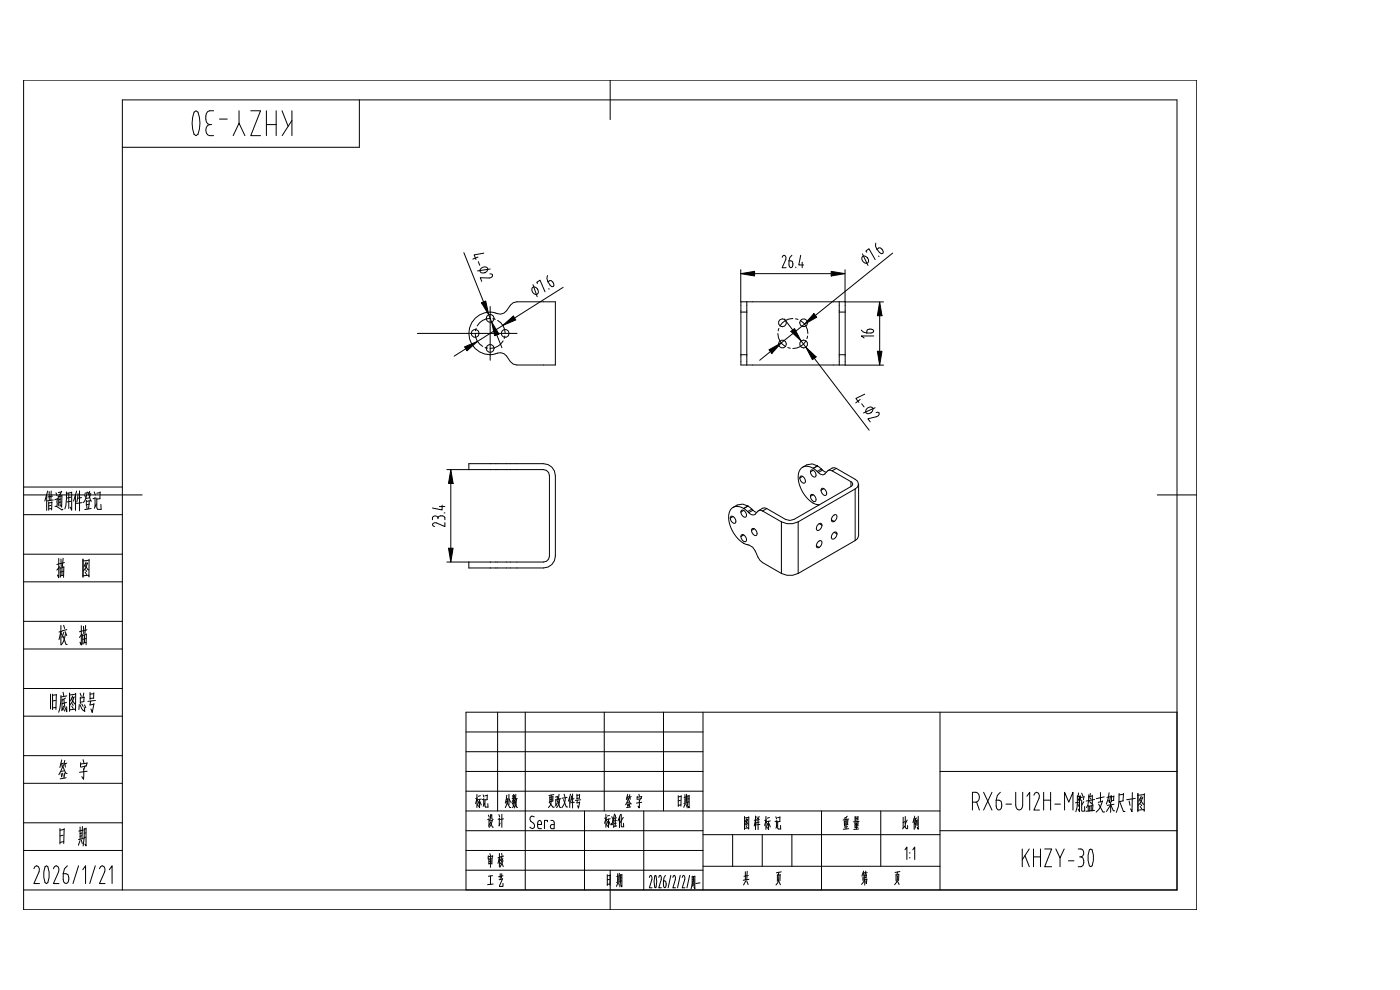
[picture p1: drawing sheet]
<svg xmlns="http://www.w3.org/2000/svg" width="297mm" height="210mm" viewBox="0 0 297 210" stroke-linecap="round" stroke-linejoin="round" font-family="sans-serif">
<g fill="none" stroke="#000" stroke-width=".21">
<path d="M129.4 17v8.4M26 21.2h223.7v167.6h-223.7zM5 105h25.1M245.5 105h8.4M105.6 151.1v20.9M111.4 151.1v37.7M128.2 151.1v20.9M140.8 151.1v20.9M149.1 151.1v37.7M199.4 151.1v37.7M249.7 151.1h-150.8v37.7M98.9 172h100.5"/>
<path d="M98.9 167.8h50.2M124 172v16.8M136.6 172v16.8M199.4 176.2h50.3M199.4 163.6h50.3M129.4 184.6v8.4"/>
</g>
<g fill="none" stroke="#000" stroke-width=".21">
<path d="M5 17h248.9v176h-248.9zM76.2 21.2v10h-50.2M5 117.6h21M5 109.2h21M5 103.3h21M5 137.7h21M5 131.8h21M5 123.4h21M5 151.9h21M5 146h21M98.9 159.5h50.2M98.9 155.3h50.2"/>
<path d="M5 174.5h21M5 166.2h21M5 160.3h21M98.9 176.2h50.2M98.9 163.6h50.2M149.1 177h50.3M155.4 177v6.8M161.7 177v6.8M168 177v6.8M174.3 172v16.8M186.8 172v11.8M5 180.4h21"/>
<path d="M5 188.8h21M98.9 184.6h50.2M98.9 180.4h50.2M149.1 183.8h50.3"/>
</g>
<g fill="none" stroke="#000" stroke-width=".21">
<path d="M41.2 23.8l.4-.3 .4 .3a6.8 6.8 0 0 1 0 4.7l-.4 .3-.4-.3a6.8 6.8 0 0 1 0-4.7zM44.5 26.4a1.24 1.24 0 0 0-.8 1.2 1.24 1.24 0 0 0 .8 1.2h.8M44.5 26.4h.4M45.3 23.5h-.8a1.37 1.37 0 0 0-.8 1.8l.1 .5 .3 .5 .4 .1M46.6 25.3h1.6M49.5 28.8l1.2-2.7 1.3 2.7M50.7 23.5v2.6M53.2 23.5h2.1l-2.1 5.3h2.1M56.5 26.4h2.1M56.5 23.5v5.3M58.6 23.5v5.3M59.8 23.5l1.3 3.3"/>
<path d="M61.9 23.5v5.3M61.9 25.5l-2 3.3M9.9 105v3.3M10.1 104.2l-.6 2.1M10.3 106.5v1.7M10.4 104.3l.1 1.9M10.8 107.2l-.5 .1M10.9 104.2l-.1 1.9M11 107.9l-.7 .1M11 106.4v1.8M11 106.6l-.7 .1M11.2 105.2l-1 .2"/>
<path d="M11.3 106.1l-1.2 .1M11.7 107.4h.3l1.2 .8M11.9 104.5l.2 .6M12.2 105.8l-.6 .2M12.2 105.7l-.2 1.7M12.4 105.1v2.2M12.5 118.5v4.1l-.3-.6M12.6 104.8l.2 .4M12.6 119.6l-.5 .1M12.7 105.3v2.1M12.9 105.9l-.4 .1M12.9 118.6l.1 1.6"/>
<path d="M13 106.5l-.5 .1M13 104.3l-.6 .2M13.1 104.2l-.4 .8M13.1 105.1v2.5l-.2-.5M13.1 105.2l-.7 .2M13.4 108l-.2 .1M13.4 118.4l-.2 1.8M13.7 119.3l-1 .3M14.1 104.3l-.1 3-.2 .7M14.6 104.6v3.3M15.1 105.5l-.9 .1M15.1 106.3l-.9 .2"/>
<path d="M15.2 104.4v3.8l-.3-.6M15.2 104.4l-1.1 .3M16 105v3.2M16.3 104.2l-.7 2.1M16.6 104.7l-.3 1.8M16.9 104.1v4.3M17.3 105.5l-.8 .2M17.4 106.6l-1.2 .2M17.6 118.6v3.9M17.9 104.9l.2 .6M18.1 119.9l.6 1h.1M18.3 119.2l-.5 1.1"/>
<path d="M18.3 106.1v1.1M18.4 107.2l.1 .8M18.5 104.5l-.5 .1M18.5 119.6l-.4 .1M18.5 104.3l-.3 1.3-.5 1M18.6 119.4l-.5 1.2-.4 .5M18.7 104.4l.5 1.9h.2M18.9 107.2l-.1 .7M18.9 118.8l-1.3 .2M18.9 118.6v3.6M18.9 106.2l-.6 .2M18.9 106.2v.7"/>
<path d="M18.9 105.6l-.6 .1M19 106.9l-.7 .2M19 104.2l-.1 .7M19.3 104.6l-.3 .9M19.3 107.9l-1.3 .2M20 104.3l.2 .7M20.2 105.7l-.5 .1M20.2 105.5v1.9M20.4 106.9l-.4 .9M20.5 105.6v2.2l.2 .2h.8l-.1-1M21.2 104.5l-.7 .1M21.2 105.8l-.7 .1"/>
<path d="M21.2 104.3v1.5M12.6 120.2l-.5 .7M12.7 120.3l.1 2.1M12.9 132.7v4.1M12.9 134l-.4 1.7M12.9 134.2l.3 .5M13.1 120.4v1.7M13.2 133.9l-.7 .2M13.4 135l.6 1.7h.2M13.5 122l-.7 .2M13.5 132.6l.2 .7M13.5 121.2l-.7 .2"/>
<path d="M13.5 134.1l-.4 1.2M13.5 120.2v2.3M13.5 120.3l-.8 .2M13.8 134l.3 .8M13.9 134.4l-.3 1.2-.6 1.2M14.2 133.6l-.9 .2M17.2 132.7v4.1l-.2-.6M17.4 134.5l-.6 .7M17.4 133.8l-.6 .2M17.5 134.6l.1 2.1M17.6 122.2l1.2-.2 .1 .4M17.7 132.9l.1 1.5"/>
<path d="M17.9 134.7v1.6M18.1 121.4l.3 .5M18.2 120.9l.2 .3M18.2 132.7l-.2 1.8M18.3 136.3l-.7 .1M18.3 135.4l-.7 .2M18.3 134.5v2.2M18.3 134.6l-.8 .2M18.4 133.6l-.9 .2M10.7 147.2v3.2M11.2 147.2v3.3M11.8 148.6l-.6 .1"/>
<path d="M11.9 150.1l-.7 .1M11.9 147.4l-.7 .1M12 147.3l-.1 3.2M12.9 147.5l-.2 2.8-.3 .8M13.2 148.2v2.4M13.4 146.8l.1 .8M13.5 150.3l.2 .5M13.5 149.8l-.4 1M13.6 148.3l.2 1.8 .4 .9-.1-1.1M13.9 148.1l-.7 .4M14.1 149l-.9 .3M14.2 147.6l-1.3 .2"/>
<path d="M14.8 150.6l1.2-.2v.4M14.8 147v3.9M15.2 148.4l.6 .9h.2M15.2 149.8l.3 .5M15.3 149.3l.2 .3M15.4 147.6l-.5 1.1M15.7 148l-.4 .1M15.7 147.8l-.4 1.2-.5 .6M16.1 147.2l-1.3 .2M16.1 147.1l-.1 3.6M16.8 149.5l-.1 1M17 149.5l.3 .8 .7 .6-.1-.8"/>
<path d="M17 147.1l.3 .6M17 147.9v1.3M17.3 149.3l.3 .5M17.8 147l-.2 .9M17.8 148.8l-.8 .2M17.8 147.9l-.8 .2M17.8 147.8v1M17.9 149.5l.3 .7M19.1 146.9v1.5M19.2 148.7l-.1 .8M19.9 147.2h-.8M19.9 147l-.1 1.1"/>
<path d="M19.9 148.1l-.8 .1M19.9 149.4l-.9 .2M19.9 149.2l-.3 1.9-.3-.7M20.2 148.6l-1.6 .2M12.7 175.7v3.3M13 164.1l.1 .7M13.1 161.2l-.4 1.6M13.1 162l.1 .7M13.3 164l.1 .7M13.3 162.6l.7 1.5h.2M13.4 177.2l-.7 .1M13.4 162.4l-.9 1.9"/>
<path d="M13.4 161.9l-.5 .2M13.5 178.5l-.8 .2M13.6 175.9l-.9 .2M13.6 175.7l-.1 3.2M13.6 163.5l-.6 .1M13.7 161.3l-.2 1.1M13.7 164l-.1 1M13.8 162l.1 .7M14 165l-1.2 .2M14.2 161.9l-.6 .2M17 175.4v2.6M17 178.3l-.4 1"/>
<path d="M17.1 161.8v.9M17.3 178.2l.2 .7M17.4 176.7l-.4 .1M17.4 177.3l-.4 .1M17.5 175.3l-.1 2.6M17.6 161.1l.2 .7M17.7 176.1l-1 .2M17.7 177.9l-1 .2M17.7 163v2.3l-.3-.6M17.9 177.7l-.3 1.7M17.9 175.7v2.1M18 162.5l-.8 .2"/>
<path d="M18.1 162.4l-.3 .8M18.2 176.7l-.3 .1M18.2 177.6l-.3 .1M18.3 175.7v3.7l-.3-.3M18.3 175.8l-.4 .1M18.4 161.9l-1.3 .2M18.5 161.8l-.2 .7M18.5 163.6l-1.6 .2M101.2 168.5v2.8M101.3 169.9l-.1-.4-.3 1M101.3 169.3l-.4 .1M101.5 170.9l.2 .4"/>
<path d="M101.6 170l-.3 .8M101.7 169.6v1.7M101.8 170.1l.3 .7M101.9 168.8l-.4 .1M102.1 169.5l-.7 .2M102.5 168.6l.2 .5M102.6 169.6h-.3M102.6 169.4v1.4M102.8 170.4l-.3 .6M102.9 169.5v1.5l.1 .2h.5v-.7M103.4 168.7l-.5 .1M103.4 169.6l-.5 .1"/>
<path d="M103.4 168.6l-.1 1M103.6 172.9l.2 .4M103.7 173.8l-.3 .1M103.7 173.7v1.3M103.9 174.6l-.3 .7M104 174.3l.5 1.2h.1M104.1 173.3l-.2 .8M104.1 172.8v.6M104.3 172.8v.8l.3 .2M104.3 172.9h-.2M104.4 174l-.4 .1M104.5 174l-.2 .7-.5 .8"/>
<path d="M105.8 172.8l.2 .5M105.9 173.7l-.2 .1M105.9 173.6v1.5M106.1 174.6l-.2 .6M106.5 172.7v2.8M106.8 173.7l-.7 .1M107.4 169.9l.8 1.4h.2M107.5 168.7l-.3 1.7M107.7 169.5l-.3 .1M107.8 169.3l-.3 1.4-.3 .6M108 168.5v2.2M108 169.5l.3 .7"/>
<path d="M108.7 168.8l.2 .4M108.9 170.1l-.1 .6 .4 .4M109 168.5v1.5M109 169.4l-.4 .9M109 169.4l.2 .5M109.1 170.3l-.4 .1M109.1 170.1l-.4 1.2M109.2 168.7l-.1 .6M109.3 169.9l.3 1.4h.2M109.3 169.3l-.6 .1M109.4 168.5l-.2 1.6M109.6 169.4l-.2 1.5-.3 .5"/>
<path d="M109.7 169.4l-.4 .1M113.3 173.3l-.5-.2-.3 .2-.1 .5 .2 .4 .6 .4 .2 .5-.1 .4-.3 .3-.6-.3M114.1 174.9h.8l-.1-.7-.3-.2a1.29 1.29 0 0 0-.4 1.6l.8 .2M116.1 174.3v-.3h-.6v1.8M116.5 170.1l.8 1.2 .3-.1M116.6 169v1.1M116.9 174l.6 .2 .1 1.6-.8-.1v-.7l.8-.1M116.9 168.6v2l-.5 .7M117.2 169.5l-.5 .1M117.3 169l-.7 .1M117.3 169.9l-.7 .1M117.3 168.9v1"/>
<path d="M117.5 168.6l-1.1 .1M117.9 169.6v1.3M118.3 169l-.5 .1M118.3 168.9l-.1 .7M118.3 169.6l-.4 .1M118.3 170.3l-.4 .7M118.4 169.9l.4 1.4h.2M118.6 168.5l-.3 1.6M118.8 169.5a2.38 2.38 0 0 1-.7 1.8M118.9 169.4l-.5 .1M119.5 169.6l.6 1.6h.3M119.7 168.5l.1 .5"/>
<path d="M119.9 169.2a3.2 3.2 0 0 1-.7 2.1M120.3 169.1l-1.1 .2M120.9 169.1v2.2M121 168.5l-.4 1.4M121.3 168.8l-.2 1.3M121.5 168.4v3M121.8 169.4l-.6 .1M121.9 170.2l-.9 .1M122.4 168.5v1M122.5 169.7l-.1 .6M122.9 168.6l-.5 .1M123 168.5l-.1 .8-.5 .1"/>
<path d="M123 170.2l-.6 .1M123 170.1l-.3 1.3-.2-.5M123.2 169.7l-1.1 .1M128.5 172.7v2.8M128.7 174.1l-.2-.4-.2 .9M128.7 173.4l-.4 .2M128.9 174.2l-.3 .8M129.1 173.7v1.8l-.2-.4M129.2 174.3l.3 .7M129.3 173l-.5 .1M129.5 173.7l-.8 .1M129.8 173.2l.1 .4"/>
<path d="M130.1 173.6l-.3 1.4-.1-.3M130.2 173.5v2.1M130.4 172.7l-.3 1.3M130.5 172.9l.1 .5M130.5 173.5v1.8M130.7 174.6l-.4 .1M130.8 174l-.5 .1M130.8 173.5l-.6 .1M130.8 175.2l-.6 .1M131.4 173.3v2.3M131.6 172.7l-.5 1.4M131.8 172.7l.1 2.7h.4v-.8"/>
<path d="M132.2 173.4l-.6 1.1M133.1 170.5v.5M133.2 168.5l-.3 1.1M133.2 169.1v.4M133.3 170.5v.4M133.3 169.5l.5 1h.2M133.3 169.4l-.6 1.3M133.4 169l-.4 .1M133.5 170.1l-.4 .1M133.6 168.6l-.2 .8M133.6 170.4l-.1 .8M133.6 169.1l.1 .5"/>
<path d="M133.8 171.2l-.9 .1M133.9 169l-.4 .1M135.2 168.9l-.1 .7M135.5 168.5l.2 .4M135.6 169.8v1.6l-.2-.4M135.8 169.4l-.5 .2M135.9 169.3l-.3 .6M136.1 169l-.9 .1M136.1 168.9l-.1 .5M136.1 170.2l-1.1 .1M143.9 168.8v2.3M144.3 169.8l-.4 .1"/>
<path d="M144.5 170.7l-.6 .1M144.5 168.9l-.6 .1M144.5 168.8v2.2M145.3 168.6v1.7M145.3 170.6l-.2 .7M145.5 170.5l.1 .5M145.6 169.5h-.3M145.6 169.8l-.3 .1M145.7 168.5l-.1 1.8M145.8 169l-.7 .2M145.8 170.3l-.7 .1M145.9 168.7l-.1 2.7"/>
<path d="M146.2 169.4l-.3 .1M146.2 170.1h-.3M146.2 168.7v2.7l-.2-.3M146.2 168.8l-.3 .1M157.9 175.7l.9-.1v.3M157.9 173.2v2.7M158.3 174.2l.5 .6M158.3 175.2l.2 .3M158.3 174.8l.2 .3M158.4 173.6l-.3 .8M158.6 173.9l-.3 .1M158.6 173.8l-.6 1.2"/>
<path d="M158.8 173.4l-.9 .1M158.8 173.3v2.5M160.3 173.1v2.9M160.3 174l-.3 1.2M160.3 174.2l.2 .4M160.5 173.9l-.5 .1M160.6 173.3l.1 .4M160.8 173.9v2.1M161 173.2l-.1 .7M161.1 174.4l-.5 .1M161.1 173.9l-.6 .1M161.2 174.9l-.7 .1"/>
<path d="M162.5 173.2v2.7M162.6 174.6l-.1-.5-.3 1M162.6 173.9l-.4 .1M162.8 175.6l.2 .4M162.9 174.6l-.3 .9M163 174.2v1.7M163.2 174.7l.2 .7M163.2 173.4l-.4 .1M163.4 174.1l-.7 .2M164.6 173.3l.2 .4M164.7 174.2l-.3 .1M164.7 174.1v1.3"/>
<path d="M164.9 175l-.3 .7M165 174.2v1.5l.1 .1h.5v-.7M165.4 173.4l-.4 .1M165.5 174.3h-.5M165.5 173.3l-.1 1M179.1 174.1l.1 1.1M179.5 173.4v2.4M179.7 174.6h-.5M179.7 173.1l-.6 .5M179.8 175.4l-.7 .1M179.8 174.1l-.7 .1M179.9 174l-.1 .9"/>
<path d="M179.9 174.9l-.7 .1M180.1 173.7l-1.2 .2M180.1 175.8l-1.2 .1M181.4 174.5v.8M181.4 173.2v.9M181.7 174.6v1.3M181.9 174.9h-.4M181.9 173.6l-.5 .1M182 173.3l-.6 .1M182 173.9l-.6 .1M182 174.6h-.6M182 175.2h-.6"/>
<path d="M182 175.5l-.7 .1M182 173.2v.7M182 174.5v.7M182.2 175.8l-1.1 .1M182.2 174.2l-1.1 .1M191.6 173.4v2.2M191.9 174.3l-.3 .2M192 175.2l-.5 .6M192 173.2v2.3l.3 .3h.2v-.7M192.5 173.9l-.5 .8M193.9 173.6v2.3M194.1 173.1l-.4 1.4"/>
<path d="M194.1 174.5l.2 .4M194.3 173.6l-.3 1.2M194.4 174.1l-.2 .1M194.4 174l-.3 1.7M194.5 173.5l-.4 .1M194.6 173.8v1.3M194.8 173.1v2.8l-.2-.4M206.3 170.2h.7a1.11 1.11 0 0 0 .8-1.1 1.11 1.11 0 0 0-.8-1h-.7v3.7M207.2 170.2l.6 1.6M208.7 168.1l1.7 3.7M210.4 168.1l-1.7 3.7M211.3 169.7h.6l.5 .2a1.61 1.61 0 0 1-.3 1.9h-.4l-.3-.3z"/>
<path d="M212.2 168.1l-.6 .6-.3 1M213.4 170.6h1.2M215.5 168.1l.1 3.2 .2 .4 .4 .1 .4-.1 .3-.4 .1-3.2M217.8 168.9l.6-.8v3.7M219.3 168.7l.2-.5 .4-.1 .4 .2 .2 .5-.1 .5-1.1 2.5h1.2M221.4 169.7h1.5M221.4 168.1v3.7M222.9 168.1v3.7M223.8 170.6h1.2M225.8 171.8v-3.7l.9 2.1 .9-2.1v3.7M228.6 168.8l-.1 2.5-.3 .9M228.7 170.5l.1 .5"/>
<path d="M228.7 169.4l.2 .4M228.8 168.2l-.1 .8M229 168.9v3.3l-.3-.6M229 170.1l-.8 .2M229 168.9l-.4 .1M229.2 168.8v1M229.5 169.7l.1 2.4 .5-.1v-.9M229.5 168.3l.2 .6M229.9 170.1l-.4 .7M229.9 169l-.7 .2M230 168.9l-.2 .7M230.8 170.8l.1 1.2"/>
<path d="M231 168.6l-.2 2.2-.3 .5M231.2 171v1M231.2 170l.2 .3M231.2 169.2l.2 .3M231.3 168.3l-.1 .6M231.5 170.9v1.1M231.7 168.9l-.7 .1M231.7 168.7v1.9l-.2-.3M231.8 170.9l-.9 .1M231.9 170.7l-.1 1.3M232.2 171.9l-1.8 .2M232.2 169.6l-1.8 .3"/>
<path d="M233.1 170.6l.9 1.7 .4-.1M233.5 168.1v2M233.8 170l-.8 .2M233.9 169.9l-.5 1.3-.9 1.1M234.2 169l-1.6 .4M235.3 168.2l-.6 2.4M235.5 169l-.7 .1M235.6 168.9l-.2 1.3-.2-.5M235.6 170.1v2.2M235.8 168.8v1.3M236.3 168.9l-.5 .1M236.3 168.8l-.1 1"/>
<path d="M236.3 169.8l-.5 .1M236.3 170.6l-1.4 .2M236.5 172h-.3l-.6-1.3-.9 1.4M237.4 168.3l-.2 2.8-.4 1.2M237.5 170.1l.8 2h.4M238.3 169.9l-.9 .2M238.3 168.5l-.9 .1M238.4 168.3l-.2 1.6M239.5 169.9l.2 .9M240.2 168.1v4.1l-.4-.6M240.8 169.4l-1.8 .2M241.4 171.9l1.3-.2v.4"/>
<path d="M241.4 168.3v3.9M241.9 169.6l.6 1h.2M241.9 171.1l.3 .5M242 170.6l.2 .3M242.1 168.9l-.5 1.1M242.3 169.3l-.4 .1M242.4 169.1l-.5 1.2-.4 .5M242.8 168.5l-1.4 .2M242.8 168.3l-.1 3.6M7.2 184.3l.2-.5 .4-.2 .4 .2 .2 .6-.1 .5-1.1 2.5h1.2M9.6 183.9l.3-.3 .2 .3 .3 1.1v1.1l-.3 1.1-.2 .2-.3-.2-.3-1.1v-1.1zM11.3 184.3l.3-.5 .3-.2 .4 .2 .2 .6-.1 .5-1.1 2.5h1.2"/>
<path d="M13.4 185.3h.6l.4 .2a1.61 1.61 0 0 1-.2 1.9h-.4l-.3-.3zM14.3 183.6l-.6 .7-.3 1M16.7 183.6l-1.2 3.8M17.6 184.5l.5-.9v3.8M20.2 183.6l-1.2 3.8M21.1 184.3l.2-.5 .4-.2 .4 .2 .2 .6-.1 .5-1.1 2.5h1.2M23.2 184.5l.6-.9v3.8M103.6 181.5l-.1 .7M103.7 182.1v1.2M103.9 181.1l.2 .4M104 181.8v2.2M104.1 185.8l-.1 1.8"/>
<path d="M104.3 182.7h-.5M104.3 183.1l-.6 .1M104.4 182.2l-.7 .1M104.4 182.1l-.1 1.2M104.5 185.7l-.9 .2M104.5 181.6l-.9 .1M104.5 181.5l-.1 .5M104.6 187.5l-1.2 .2M105.9 181v2.9M105.9 181.9l-.3 1.2M105.9 182.1l.2 .4M106.1 185.3v1"/>
<path d="M106.2 181.8l-.6 .1M106.4 181l.1 .5M106.5 181.8l-.3 .7M106.5 185.3l-.1 1M106.5 183.2l.3 .6M106.5 182.4l-.3 .1M106.6 186.5l-.7 .1M106.6 186.4l-.6 1.6h.7v-.6M106.7 182.1l-.5 1.1M106.7 182.5l-.6 1.4M106.7 185.8l-.9 .2M106.9 181.6l-.7 .2"/>
<path d="M128.8 185.5v2.3M129.3 186.5l-.5 .1M129.4 187.5l-.6 .1M129.4 185.7l-.6 .1M129.5 185.5l-.1 2.3M131 185.3v1.8M131 187.3l-.2 .7M131.2 187.3l.2 .5M131.3 186.2l-.3 .1M131.3 186.6l-.3 .1M131.4 185.2l-.1 1.9M131.5 185.8l-.7 .1"/>
<path d="M131.5 187l-.7 .2M131.7 185.5l-.2 2.6M131.9 186.2h-.2M131.9 186.8l-.3 .1M131.9 185.5v2.6l-.1-.2M131.9 185.6h-.2M137.8 186.1l.2-.4 .2 .1 .1 .8-.5 1.7h.5M139 185.7a3.2 3.2 0 0 1 0 2.6 3.2 3.2 0 0 1 0-2.6zM139.8 186.1l.2-.4 .2 .1 .1 .8-.5 1.7h.5M140.7 186.9h.3a1.06 1.06 0 0 1 0 1.4l-.2-.1-.1-.5zM141.2 185.7l-.3 .4-.2 .8M142.3 185.7l-.6 2.6"/>
<path d="M142.7 186.1l.3-.4 .2 .1 .1 .8-.6 1.7h.6M144.3 185.7l-.6 2.6M144.7 186.1l.3-.4 .2 .1 .1 .8-.6 1.7h.6M146.3 185.7l-.6 2.6M146.8 185.9v1.5l-.2 1.2M147 187.2v.8M147.1 185.9v1M147.2 187.3h-.2M147.2 187.2v.5l-.2 .1M147.3 186.5l-.3 .1M147.3 186.9l-.4 .1M147.4 185.9v2.6l-.2-.4"/>
<path d="M147.4 185.9l-.6 .1M148.5 187.3l-.9 .1M158.1 184.9v1.7M158.2 186.9l-.5 .8M158.4 186.8l.3 .8M158.5 184.8l-.1 1.8M158.8 185.7l-1 .2M158.9 186.5l-1.2 .2M164.9 185.5v1.4M165.2 186.9l.4 .8M165.2 185.9l-.2 1.3-.4 .5M165.2 185l-.1 .7"/>
<path d="M165.5 185.6l-.6 .1M165.5 185.5v1.3M165.7 184.9l-1 .2M183.1 186.1v.6l.8-.1M183.2 185.2l.1 .5M183.2 184.8l-.4 1M183.4 186.7l-.6 .9M183.4 185.1l-.3 .1M183.4 185.8v2M183.6 185.2l.2 .5M183.7 184.8l-.2 .9M183.8 185.7l-.7 .1"/>
<path d="M183.8 185.7l-.1 .4M183.8 186.1l-.7 .1M183.9 186.4l-.1 1-.1-.4M184 185.1l-.4 .1M190.1 185.5v1.3M190.4 186.8l.3 .8M190.4 185.8l-.2 1.4-.4 .5M190.4 185l-.1 .6M190.7 185.5l-.6 .1M190.7 185.4l-.1 1.4M190.9 184.9l-1 .2M192 180.3l.4-.6v2.6"/>
<path d="M193 180.8v.2M193 181.9v.1M193.6 180.3l.4-.6v2.6M216.9 180.1v3.8M217.4 181.5l1 2.4M218.3 180.1l-1.4 2.3M219.2 180.1v3.8M219.2 181.8h1.5M220.7 180.1v3.8M221.6 180.1h1.5l-1.5 3.8h1.5M224 180.1l.9 1.9 .9-1.9M224.9 182v1.9"/>
<path d="M226.7 182.6h1.1M228.7 180.1h.6a.88 .88 0 0 1 .6 .8 .88 .88 0 0 1-.6 .9M229 181.8h.3M229.3 181.8a1.2 1.2 0 0 1 0 2.1h-.6M231.1 180.3l.3-.2 .3 .2 .3 1.1v1.1l-.3 1.1-.3 .3-.3-.3-.3-1.1v-1.1z"/>
</g>
<path d="M94.8 99.6h4.7M95.6 99.6l.5 2.9h-1zM94.8 119.2h4.7M95.1 116.3h1l-.5 2.9zM95.6 102.5v13.8" fill="none" stroke="#000" stroke-width=".21"/>
<path d="M95.1 116.3h1l-.5 2.9zM95.6 99.6l.5 2.9h-1z" fill="#000"/>
<path d="M91.3 106.5h3.5v5.5h-3.5z" fill="none" stroke="#fff" stroke-width=".21"/>
<path d="M91.3 106.5h3.5v5.5h-3.5z" fill="#fff"/>
<path d="M98.4 53.6l4.2 10.4M105.4 71l1.1 2.8M92.9 109.8l-.2-.3-.4-.1-.4 .1-.2 .7M92.9 109.8a.77 .77 0 0 1 .9-.4 .77 .77 0 0 1 .6 .8M92.9 109.8v.2M93.2 107.4h1.2M93.8 107.1v1.1l-2.1-.4M94.2 108.8h.2M94.4 110.9v.8l-2.2-.8-.3 .1-.2 .3 .2 .2 .3 .2" fill="none" stroke="#000" stroke-width=".21"/>
<!-- layer: 0 -->
<g fill="none" stroke="#000" stroke-width=".21">
<path d="M104 66.2a4.5 4.5 0 0 0-4.5 4.5 4.5 4.5 0 0 0 4.5 4.5M104 75.2h.1M104 66.2h.1M104 66.2l.6 .1a3.1 3.1 0 0 0 2.3 .1l2-2.2 .7-.2h8.2v13.4h-8.2l-.7-.2-.6-.5-.8-1.2a1.75 1.75 0 0 0-2.3-.5l-1.2 .2M157.2 75.2h1.2M157.2 66.2h1.2M157.2 64h22.1v13.4h-22.1zM158.4 64v13.4M178 75.2h1.3M178 66.2h1.3M178 64v13.4M99.5 98.4h15.8a2.51 2.51 0 0 1 2.5 2.5v17.1a2.51 2.51 0 0 1-2.5 2.5h-15.8v-1.3h15.8l.6-.1 .5-.5 .2-.6v-17.1l-.2-.7-.5-.4-.6-.2h-15.8z"/>
<path d="M172 99.8a.88 .88 0 0 1 .9 .4 .88 .88 0 0 1 0 1l-.4-.1-.4-.5-.2-.4zM172.5 99.3a1.97 1.97 0 0 0-2.3-.1 1.97 1.97 0 0 0-.9 2.1 6.6 6.6 0 0 0 4.1 5.7l.4 .1M172.5 99.8l-.6 .3M172.5 99.3l.9 .7M172.5 99.3h.1M173.4 100l.2 .2M173.4 98.8l-1.1-.4-1.1 .2-.9 .5M173.4 98.8l.9 .7M173.4 98.8h.1M173.4 98.8l-.9 .5M174.3 99.5l.2 .2M174.3 99.5l-.9 .5"/>
<path d="M174.5 99.7l.8 .5M174.5 99.7l-.9 .5M176.5 99.9l-.5-.2-.5 .2-.5 .6a.98 .98 0 0 1-1.4-.3M176.5 99.9l4 2.3M177.4 99.4l4.5 2.7 .2 .6-.2 .6-.5 .4M177.4 99.4l-.4-.2-.4 .1-.9 .5M177.4 99.4l-.9 .5M155 109.6a.88 .88 0 0 1 .9 .4 .88 .88 0 0 1 0 1h-.3l-.4-.4-.3-.6zM155.5 109.6l-.6 .3M157.3 108.3a.88 .88 0 0 1 .9 .4 .88 .88 0 0 1-.1 1h-.3l-.4-.4-.2-.6zM157.3 113.5a.88 .88 0 0 1 .9 .4 .88 .88 0 0 1-.1 1h-.3l-.4-.4-.2-.6zM157.8 107.9a1.97 1.97 0 0 0-2.4-.2 1.97 1.97 0 0 0-.8 2.1 7.1 7.1 0 0 0 3.2 5.4"/>
<path d="M157.8 113.5l-.6 .3M157.8 108.3l-.6 .3M157.8 115.3l.4 .1a2.46 2.46 0 0 1 2 1.5l1 1.9 .6 .5 4 2.3M157.8 107.9l.8 .6M157.8 115.2v.1M158.6 108.5l.2 .2M158.7 107.3l-1.1-.4-1.2 .2-.9 .5M158.7 107.3l.8 .7M158.7 107.3l-.9 .6M158.7 107.3h.1M159.5 108l.2 .2M159.5 108l-.9 .5"/>
<path d="M159.5 112.2a.88 .88 0 0 1 .9 .4 .88 .88 0 0 1 0 1l-.4-.1-.3-.3-.3-.6zM159.7 108.2l.8 .5M159.7 108.2l-.9 .5M160 112.2l-.6 .3M161.8 108.4l-.5-.2-.5 .2-.6 .6a.98 .98 0 0 1-1.4-.3M161.8 108.4l4 2.3M162.7 107.9l-.4-.2-.5 .1-.9 .5M162.7 107.9l-.9 .5M165.8 110.7l1.1 .4h1.3l1.1-.4M165.8 110.7v10.9M169.3 110.7v10.9M169.8 101.1a.88 .88 0 0 1 .9 .4 .88 .88 0 0 1-.1 1l-.4-.1-.3-.3-.2-.6z"/>
<path d="M170.3 101.1l-.6 .3M172 105a.88 .88 0 0 1 .9 .4 .88 .88 0 0 1 0 1l-.4-.1-.4-.5-.2-.4zM172.5 105l-.6 .3M173.2 115.8l.6 .3M173.6 114.9a.46 .46 0 0 1 .6-.2 .46 .46 0 0 1 .1 .7l-.1 .3a.5 .5 0 0 1-.5 .5 .5 .5 0 0 1-.5-.4zM173.6 111.2a.47 .47 0 0 1 .7-.1 .47 .47 0 0 1 0 .7l-.2 .3a.51 .51 0 0 1-.7 .4 .51 .51 0 0 1-.1-.8zM173.8 111.1l.6 .3M174.3 103.7a.88 .88 0 0 1 .9 .4 .88 .88 0 0 1-.1 1l-.4-.1-.4-.5-.1-.4zM174.8 103.7l-.6 .3M176.4 110.3l.6 .3M176.7 109.4a.46 .46 0 0 1 .7-.2 .46 .46 0 0 1 .1 .7l-.1 .3a.5 .5 0 0 1-.5 .5 .5 .5 0 0 1-.5-.4zM176.8 113a.47 .47 0 0 1 .7 0 .47 .47 0 0 1 0 .7l-.2 .2a.51 .51 0 0 1-.7 .4 .51 .51 0 0 1-.1-.8z"/>
<path d="M177 112.9l.6 .4M180.5 103.2l-12.1 7-.9 .2-.8-.2-4-2.3M180.5 102.2a.54 .54 0 0 1 .4 .5 .54 .54 0 0 1-.4 .5M180.5 102.2v1M181.4 103.7l-12.1 7M181.4 114.7l-12.1 6.9M181.4 103.7v11M182.1 102.7v10.9l-.2 .7-.5 .4M165.8 121.6l1.1 .4h1.3l1.1-.4"/>
<circle cx="100.8" cy="70.7" r=".84"/>
<circle cx="104" cy="67.5" r=".84"/>
<circle cx="104" cy="73.9" r=".84"/>
<circle cx="107.2" cy="70.7" r=".84"/>
<circle cx="166" cy="68.5" r=".84"/>
<circle cx="166" cy="73" r=".84"/>
<circle cx="170.5" cy="73" r=".84"/>
<circle cx="170.5" cy="68.5" r=".84"/>
</g>
<path d="M88.5 70.7h21.2M100.8 70.7a3.2 3.2 0 0 0 1.6 2.8M101 69.6l-.1 .6M102.9 73.7l.5 .1M104 67.5a3.2 3.2 0 0 0-2.8 1.6M104 65v11.4M104.5 67.6l.6 .2M105.6 68a3.2 3.2 0 0 1 1.6 2.7M106.7 72.3a3.2 3.2 0 0 1-2.7 1.6M107.1 71.3l-.1 .5" fill="none" stroke="#000" stroke-width=".21"/>
<path d="M99.5 54.2l3.3-1.3 2.5 6.2-3.3 1.3z" fill="none" stroke="#fff" stroke-width=".21"/>
<path d="M99.5 54.2l3.3-1.3 2.5 6.2-3.3 1.3z" fill="#fff"/>
<path d="M101.4 54.5l-1.1 .5M101.5 55.5l.3 .8M102 56.9a.79 .79 0 0 1 .9-.3 .79 .79 0 0 1 .6 .7 .99 .99 0 0 1-1.7 .3zM102.6 53.7l-2 .4 .4 .9M103.9 58.1h.4l.2 .2v.3l-.3 .3h-2.3l.3 .8M104 57.1l-2.7 .4M98.8 74l-2.5 1.6M102.1 64.2l.9-.3 .7 2.9zM103.7 66.8l.6 1.5M104.3 68.3l1.5 2.6-.9 .3zM119.5 61l-10.3 6.5" fill="none" stroke="#000" stroke-width=".21"/>
<path d="M102.1 64.2l.9-.3 .7 2.9zM104.3 68.3l1.5 2.6-.9 .3z" fill="#000"/>
<path d="M111.8 60.7l4.8-3.1 1.9 3-4.8 3z" fill="none" stroke="#fff" stroke-width=".21"/>
<path d="M111.8 60.7l4.8-3.1 1.9 3-4.8 3z" fill="#fff"/>
<g fill="none" stroke="#000" stroke-width=".21">
<path d="M116.1 58.4l-.1 .7 .2 .7M116.2 59.8l.4-.3a.84 .84 0 0 1 .8 1.3h-.4l-.3-.3zM157.1 58l3-.4v.9zM157.1 57.2v6.8M160.1 58h16.2M176.3 57.6l3 .4-3 .5zM179.3 57.2v6.8M98.6 73.6l2.7-1.2-2.2 2zM106.7 69l2.2-2 .5 .9zM106.7 69l-5.4 3.4M113 60.9a.93 .93 0 0 1 1 .4 .93 .93 0 0 1 0 1.1 .93 .93 0 0 1-1-.4 .93 .93 0 0 1 0-1.1zM113.1 60.4l.9 2.5"/>
<path d="M114 60.1l-.1-.2 .7-.5 1 2.5M116.4 61.2l.1 .1"/>
</g>
<path d="M157.1 58l3-.4v.9zM176.3 57.6l3 .4-3 .5zM98.6 73.6l2.7-1.2-2.2 2zM106.7 69l2.2-2 .5 .9z" fill="#000"/>
<path d="M165.6 53.7h5.5v3.5h-5.5z" fill="none" stroke="#fff" stroke-width=".21"/>
<path d="M165.6 53.7h5.5v3.5h-5.5z" fill="#fff"/>
<path d="M165.9 54.6l.2-.3 .2-.1 .3 .1 .2 .3-.9 2.2h.9M167.4 55.3h.4a.84 .84 0 0 1 0 1.5l-.3-.2-.1-.4zM168 54.2l-.4 .4-.2 .7M168.8 56.6v.2M169.9 54.2l-.5 2h1.1M170.2 55.6v1.2M179.3 64h8.2M179.3 77.4h8.2M186.1 74.5h1l-.5 2.9zM186.6 64l.5 3h-1zM186.6 67v7.5" fill="none" stroke="#000" stroke-width=".21"/>
<path d="M186.1 74.5h1l-.5 2.9zM186.6 64l.5 3h-1z" fill="#000"/>
<path d="M182.3 69.2h3.5v2.8h-3.5z" fill="none" stroke="#fff" stroke-width=".21"/>
<path d="M182.3 69.2h3.5v2.8h-3.5z" fill="#fff"/>
<path d="M189.4 53.7l-16.4 13.2M163.4 74.6l-2.2 1.8M182.7 70l.5 .5 .7 .1M184 69.9a.99 .99 0 0 1 1.4 .3l-.2 .3-.4 .1h-.9zM185.4 71.3h-2.7l.6 .4" fill="none" stroke="#000" stroke-width=".21"/>
<path d="M165 70.7a3.2 3.2 0 0 0 1.6 2.8M165.2 69.7l-.1 .5M167.1 73.7l.6 .2M168.2 67.6a3.2 3.2 0 0 0-2.8 1.6M168.8 67.6l.5 .2M169.8 68a3.2 3.2 0 0 1 1.6 2.7M171 72.3a3.2 3.2 0 0 1-2.8 1.6M171.3 71.3l-.1 .5" fill="none" stroke="#000" stroke-width=".21"/>
<path d="M181.7 54.3l4.4-3.6 2.2 2.8-4.4 3.5z" fill="none" stroke="#fff" stroke-width=".21"/>
<path d="M181.7 54.3l4.4-3.6 2.2 2.8-4.4 3.5z" fill="#fff"/>
<path d="M183 53.9l1.1 2.4M183 54.4a.93 .93 0 0 1 1 .3 .93 .93 0 0 1 .1 1.1 .93 .93 0 0 1-1-.3 .93 .93 0 0 1-.1-1.1zM183.9 53.5l-.2-.2 .6-.6 1.4 2.4M185.8 51.6l-.1 .6 .3 .7M186 52.9l.4-.3a.84 .84 0 0 1 .9 1.2h-.4l-.3-.2zM186.4 54.3l.1 .1M163.1 74.2l2.6-1.5-2 2.3zM166.4 67.7l1.8 2.3M170.7 68.7l-5 4M172.7 66.5l.6 .8-2.6 1.4zM172.7 76l11.7 15.3" fill="none" stroke="#000" stroke-width=".21"/>
<path d="M163.1 74.2l2.6-1.5-2 2.3zM172.7 66.5l.6 .8-2.6 1.4z" fill="#000"/>
<path d="M180.6 84.9l2.8-2.1 4 5.3-2.8 2.1z" fill="none" stroke="#fff" stroke-width=".21"/>
<path d="M180.6 84.9l2.8-2.1 4 5.3-2.8 2.1z" fill="#fff"/>
<path d="M167.8 70.3l.8-.6 1.3 2.6zM169.9 72.3l1.1 1.4M171 73.7l2.1 2-.7 .6zM182.5 84.7l-1 .8M182.8 85.7l.5 .6M183.5 83.6l-1.9 .9 .6 .8M184 86.5l.4-.2 .7 .2a.93 .93 0 0 1-.3 1 .93 .93 0 0 1-1.1 .1v-.7zM185.7 86.5l-2.5 1.1M185.9 87.5l.3-.1 .3 .2v.3l-.2 .3-2.2 .6 .5 .7" fill="none" stroke="#000" stroke-width=".21"/>
<path d="M167.8 70.3l.8-.6 1.3 2.6zM171 73.7l2.1 2-.7 .6z" fill="#000"/>
</svg>
